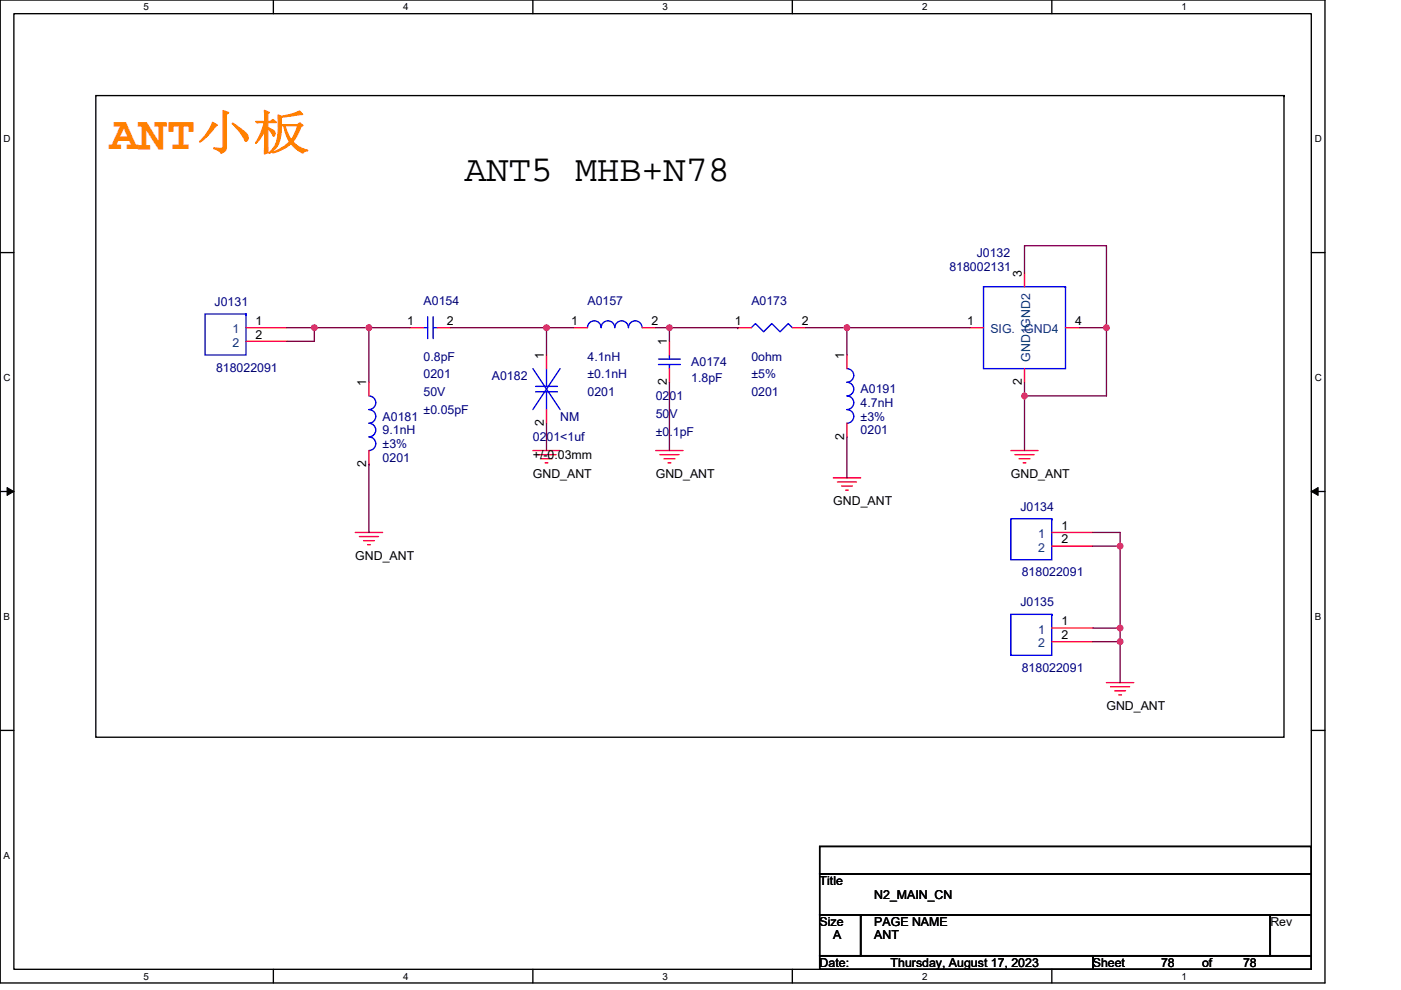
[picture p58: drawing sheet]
<svg xmlns="http://www.w3.org/2000/svg" width="297mm" height="210mm" viewBox="0 0 297 210" stroke-linecap="round" stroke-linejoin="round" font-family="sans-serif">
<defs><g id="words">
<text font-size="10.1" fill="#ff8000" x="23.2" y="31.6">ANT小板</text>
<text font-size="7.8" x="98.5" y="38.4">ANT5 MHB+N78</text>
<g font-size="2.6" fill="#000080">
<text x="201.3" y="57.4">818002131</text>
<text x="207.1" y="54.5">J0132</text>
<text x="45.5" y="64.9">J0131</text>
<text x="89.8" y="64.6">A0154</text>
<text x="124.6" y="64.6">A0157</text>
<text x="159.3" y="64.6">A0173</text>
<text x="89.8" y="76.5">0.8pF</text>
<text x="124.6" y="76.5">4.1nH</text>
<text x="146.6" y="77.6">A0174</text>
<text x="159.3" y="76.5">0ohm</text>
<text x="45.8" y="78.8">818022091</text>
<text x="89.8" y="80.3">0201</text>
<text x="104.3" y="80.5">A0182</text>
<text x="124.6" y="80.3">±0.1nH</text>
<text x="146.6" y="81.1">1.8pF</text>
<text x="159.3" y="80.3">±5%</text>
<text x="182.5" y="83.4">A0191</text>
<text x="81.1" y="89.2">A0181</text>
<text x="89.8" y="84">50V</text>
<text x="89.8" y="87.8">±0.05pF</text>
<text x="118.8" y="89.2">NM</text>
<text x="124.6" y="84">0201</text>
<text x="139" y="84.9">0201</text>
<text x="139" y="88.6">50V</text>
<text x="159.3" y="84">0201</text>
<text x="182.5" y="86.3">4.7nH</text>
<text x="182.5" y="89.2">±3%</text>
<text x="81.1" y="92.1">9.1nH</text>
<text x="81.1" y="95">±3%</text>
<text x="113" y="93.6">0201&lt;1uf</text>
<text x="139" y="92.4">±0.1pF</text>
<text x="182.5" y="92.1">0201</text>
<text x="81.1" y="97.9">0201</text>
<text x="216.3" y="108.3">J0134</text>
<text x="216.6" y="122.2">818022091</text>
<text x="216.3" y="128.6">J0135</text>
<text x="216.6" y="142.5">818022091</text>
</g>
<g font-size="2.6">
<text x="216.6" y="58.8" transform="rotate(-90 216.6 58.8)">3</text>
<text x="54.2" y="68.9">1</text>
<text x="54.2" y="71.8">2</text>
<text x="86.3" y="68.9">1</text>
<text x="94.7" y="68.9">2</text>
<text x="121.1" y="68.9">1</text>
<text x="138.2" y="68.9">2</text>
<text x="155.8" y="68.9">1</text>
<text x="170" y="68.9">2</text>
<text x="205" y="68.9">1</text>
<text x="227.9" y="68.9">4</text>
<text x="115.3" y="76.2" transform="rotate(-90 115.3 76.2)">1</text>
<text x="141.3" y="73.3" transform="rotate(-90 141.3 73.3)">1</text>
<text x="179" y="76.2" transform="rotate(-90 179 76.2)">1</text>
<text x="77.6" y="82" transform="rotate(-90 77.6 82)">1</text>
<text x="141.3" y="81.7" transform="rotate(-90 141.3 81.7)">2</text>
<text x="216.6" y="81.7" transform="rotate(-90 216.6 81.7)">2</text>
<text x="115.3" y="90.4" transform="rotate(-90 115.3 90.4)">2</text>
<text x="179" y="93.3" transform="rotate(-90 179 93.3)">2</text>
<text x="77.6" y="99" transform="rotate(-90 77.6 99)">2</text>
<text x="113" y="101.4">GND_ANT</text>
<text x="113" y="97.3">+/-0.03mm</text>
<text x="139" y="101.4">GND_ANT</text>
<text x="214.3" y="101.4">GND_ANT</text>
<text x="176.7" y="107.2">GND_ANT</text>
<text x="225" y="112.4">1</text>
<text x="75.3" y="118.8">GND_ANT</text>
<text x="225" y="115.2">2</text>
<text x="225" y="132.6">1</text>
<text x="225" y="135.5">2</text>
<text x="234.6" y="150.6">GND_ANT</text>
<text x="173.8" y="187.7">Title</text>
<text x="185.4" y="190.6">N2_MAIN_CN</text>
<text x="173.8" y="196.4">Size</text>
<text x="185.4" y="196.4">PAGE NAME</text>
<text x="269.3" y="196.4">Rev</text>
<text x="176.7" y="199.3">A</text>
<text x="185.4" y="199.3">ANT</text>
<text x="173.8" y="205.1">Date:</text>
<text x="188.8" y="205.1">Thursday, August 17, 2023</text>
<text x="231.7" y="205.1">Sheet</text>
<text x="246.2" y="205.1">78</text>
<text x="254.9" y="205.1">of</text>
<text x="263.5" y="205.1">78</text>
</g>
<g font-size="2.6" fill="#004080">
<text x="49.3" y="70.7">1</text>
<text x="210" y="70.7">SIG.</text>
<text x="217.2" y="70.7">GND4</text>
<text x="49.3" y="73.6">2</text>
<text x="218.4" y="76.7" transform="rotate(-90 218.4 76.7)">GND1GND2</text>
<text x="220.1" y="114.1">1</text>
<text x="220.1" y="117">2</text>
<text x="220.1" y="134.4">1</text>
<text x="220.1" y="137.3">2</text>
</g>
<g font-size="2.1">
<text x="30.4" y="2.2">5</text>
<text x="85.5" y="2.2">4</text>
<text x="140.5" y="2.2">3</text>
<text x="195.5" y="2.2">2</text>
<text x="250.5" y="2.2">1</text>
<text x=".8" y="30.1">D</text>
<text x="278.7" y="30.1">D</text>
<text x=".8" y="80.8">C</text>
<text x="278.7" y="80.8">C</text>
<text x=".8" y="131.5">B</text>
<text x="278.7" y="131.5">B</text>
<text x=".8" y="182.1">A</text>
<text x="30.4" y="207.8">5</text>
<text x="85.5" y="207.8">4</text>
<text x="140.5" y="207.8">3</text>
<text x="195.5" y="207.8">2</text>
<text x="250.5" y="207.8">1</text>
</g>
</g></defs>
<path d="M0 0h280.9v208.5h-280.9zM2.9 2.9h275.1v202.7h-275.1z" fill="none" stroke="#000" stroke-width=".29"/>
<g fill="#fff">
<path d="M30.4 .3h1.2v2.3h-1.2z"/>
<path d="M30.4 205.9h1.2v2.3h-1.2z"/>
</g>
<path d="M58 0v2.9M58 205.6v2.9" fill="none" stroke="#000" stroke-width=".29"/>
<g fill="#fff">
<path d="M85.5 .3h1.1v2.3h-1.1z"/>
<path d="M85.5 205.9h1.1v2.3h-1.1z"/>
</g>
<path d="M113 0v2.9M113 205.6v2.9" fill="none" stroke="#000" stroke-width=".29"/>
<g fill="#fff">
<path d="M140.5 .3h1.1v2.3h-1.1z"/>
<path d="M140.5 205.9h1.1v2.3h-1.1z"/>
</g>
<path d="M168 0v2.9M168 205.6v2.9" fill="none" stroke="#000" stroke-width=".29"/>
<g fill="#fff">
<path d="M195.5 .3h1.2v2.3h-1.2z"/>
<path d="M195.5 205.9h1.2v2.3h-1.2z"/>
</g>
<path d="M223 0v2.9M223 205.6v2.9" fill="none" stroke="#000" stroke-width=".29"/>
<g fill="#fff">
<path d="M250.5 .3h1.2v2.3h-1.2z"/>
<path d="M250.5 205.9h1.2v2.3h-1.2z"/>
<path d="M.8 28.2h1.5v2.4h-1.5z"/>
<path d="M278.7 28.2h1.5v2.4h-1.5z"/>
<path d="M.8 78.9h1.5v2.3h-1.5z"/>
<path d="M278.7 78.9h1.5v2.3h-1.5z"/>
</g>
<path d="M0 53.6h2.9M278 53.6h2.9" fill="none" stroke="#000" stroke-width=".29"/>
<g fill="#fff">
<path d="M.8 129.6h1.4v2.3h-1.4z"/>
<path d="M278.7 129.6h1.4v2.3h-1.4z"/>
</g>
<path d="M0 104.2h2.9M278 104.2h2.9" fill="none" stroke="#000" stroke-width=".29"/>
<path d="M1.5 103.4l1.4 .8-1.4 .9zM278 104.2l1.5-.8v1.7z" fill="#000" stroke="#000" stroke-width=".21"/>
<path d="M.8 180.3h1.4v2.3h-1.4z" fill="#fff"/>
<g fill="none" stroke="#000" stroke-width=".29">
<path d="M20.3 20.3h251.9v136.1h-251.9zM272.2 20.3h.1M0 154.9h2.9M278 154.9h2.9M173.8 179.5h104.2v5.8h-104.2zM278 179.5h.1M173.8 185.3h104.2v8.7h-104.2zM173.8 194h8.7v8.7h-8.7zM182.5 194h.1M182.5 194h86.8v8.7h-86.8zM269.3 194h.1M269.3 194h8.7v8.7h-8.7z"/>
<path d="M278 185.3h.1M278 194h.1M173.8 202.7h57.9v2.9h-57.9zM231.7 202.7h.1M231.7 202.7h46.3v2.9h-46.3zM278 202.7h.1"/>
</g>
<g fill="none" stroke="#f00" stroke-width=".29">
<path d="M217.2 57.9v2.9M52.2 69.5h8.7M52.2 72.4h8.7M86.9 69.5h2.9M92.7 69.5h2.9M115.9 75.3v2.9M121.7 69.5h2.9M136.1 69.5h2.9M141.9 72.4v2.9M141.9 78.2v2.9M156.4 69.5h2.9M168 69.5h2.9"/>
<path d="M179.6 75.3v2.9M205.6 69.5h2.9M217.2 78.2v2.9M225.9 69.5h2.9M78.2 81.1v2.9M78.2 95.6v2.9M113 95.6h5.8M113.8 96.4h4.1M114.7 97.3h2.3M115.6 98.2h.6M115.9 86.9v2.9M139 95.6h5.8"/>
<path d="M139.9 96.4h4.1M140.8 97.3h2.3M141.6 98.2h.6M179.6 89.8v2.9M214.3 95.6h5.8M215.2 96.4h4M216.1 97.3h2.3M216.9 98.2h.6M75.3 112.9h5.8M76.2 113.8h4.1M77.1 114.7h2.3M77.9 115.5h.6"/>
<path d="M176.7 101.4h5.8M177.5 102.2h4.1M178.4 103.1h2.3M179.3 104h.6M223 112.9h8.7M223 115.8h8.7M223 133.2h8.7M223 136.1h8.7M234.6 144.8h5.8M235.5 145.7h4M236.3 146.5h2.3M237.2 147.4h.6"/>
</g>
<g fill="none" stroke="#00f" stroke-width=".29">
<path d="M43.5 66.6h8.7v8.7h-8.7zM52.2 66.6h.1M89.8 69.5h.9M90.7 67.2v4.6M91.8 67.2v4.6M91.8 69.5h.9M113 78.2l5.8 8.7M115.9 78.2v3.8M118.8 78.2l-5.8 8.7M127.4 69.5a1.44 1.44 0 0 0-1.4-1.4 1.44 1.44 0 0 0-1.4 1.4M136.1 69.5a1.45 1.45 0 0 0-1.4-1.4 1.45 1.45 0 0 0-1.5 1.4 1.45 1.45 0 0 0-1.4-1.4 1.45 1.45 0 0 0-1.5 1.4 1.44 1.44 0 0 0-1.4-1.4 1.44 1.44 0 0 0-1.4 1.4M139.6 76.2h4.6"/>
<path d="M139.6 77.3h4.6M141.9 75.3v.9M141.9 77.3v.9M159.3 69.5l.9-.9 1.7 1.8 1.7-1.8 1.8 1.8 1.7-1.8 .9 .9M179.6 78.2a1.44 1.44 0 0 1 1.4 1.4 1.44 1.44 0 0 1-1.4 1.5 1.45 1.45 0 0 1 1.4 1.4 1.45 1.45 0 0 1-1.4 1.5 1.45 1.45 0 0 1 1.4 1.4 1.45 1.45 0 0 1-1.4 1.5 1.45 1.45 0 0 1 1.4 1.4 1.45 1.45 0 0 1-1.4 1.5M208.5 60.8h17.4v17.4h-17.4zM225.9 60.8h.1M78.2 84a1.44 1.44 0 0 1 1.5 1.4 1.44 1.44 0 0 1-1.5 1.5 1.45 1.45 0 0 1 1.5 1.4 1.45 1.45 0 0 1-1.5 1.5M78.2 89.8a1.44 1.44 0 0 1 1.5 1.4 1.44 1.44 0 0 1-1.5 1.5 1.45 1.45 0 0 1 1.5 1.4 1.45 1.45 0 0 1-1.5 1.5M113.6 82h4.6M113.6 83.1h4.6M115.9 83.1v3.8"/>
<path d="M214.3 110h8.7v8.7h-8.7zM223 110h.1M214.3 130.3h8.7v8.7h-8.7zM223 130.3h.1"/>
</g>
<g fill="none" stroke="#800040" stroke-width=".29">
<path d="M217.2 57.9v-5.8h17.4v17.4M60.9 69.5h5.7M66.6 69.5h11.6M66.6 69.5v2.9h-5.7M78.2 69.5v11.6M78.2 69.5h8.7M95.6 69.5h20.3M115.9 69.5h5.8M115.9 69.5v5.8M139 69.5h2.9M141.9 69.5v2.9M141.9 69.5h14.5"/>
<path d="M156.4 69.5h.1M170.9 69.5h8.7M179.6 69.5h26M179.6 69.5v5.8M228.8 69.5h5.8M234.6 69.5v14.5h-17.4M78.2 98.5h.1M78.2 98.5v14.4M115.9 89.8v5.8M141.9 81.1v14.5M179.6 92.7v8.7M217.2 81.1v2.9"/>
<path d="M217.2 84v11.6M231.7 112.9h5.8v2.9M231.7 115.8h5.8M237.5 115.8v17.4M231.7 133.2h5.8M231.7 136.1h5.8M237.5 133.2v2.9M237.5 136.1v8.7"/>
</g>
<g fill="#f0f" stroke="#f0f" stroke-width=".29">
<circle cx="234.6" cy="69.5" r=".58"/>
<circle cx="78.2" cy="69.5" r=".58"/>
<circle cx="66.6" cy="69.5" r=".58"/>
<circle cx="115.9" cy="69.5" r=".58"/>
<circle cx="141.9" cy="69.5" r=".58"/>
<circle cx="179.6" cy="69.5" r=".58"/>
<circle cx="217.2" cy="84" r=".58"/>
<circle cx="237.5" cy="133.2" r=".58"/>
<circle cx="237.5" cy="115.8" r=".58"/>
<circle cx="237.5" cy="136.1" r=".58"/>
</g>
<use href="#words"/>
</svg>
